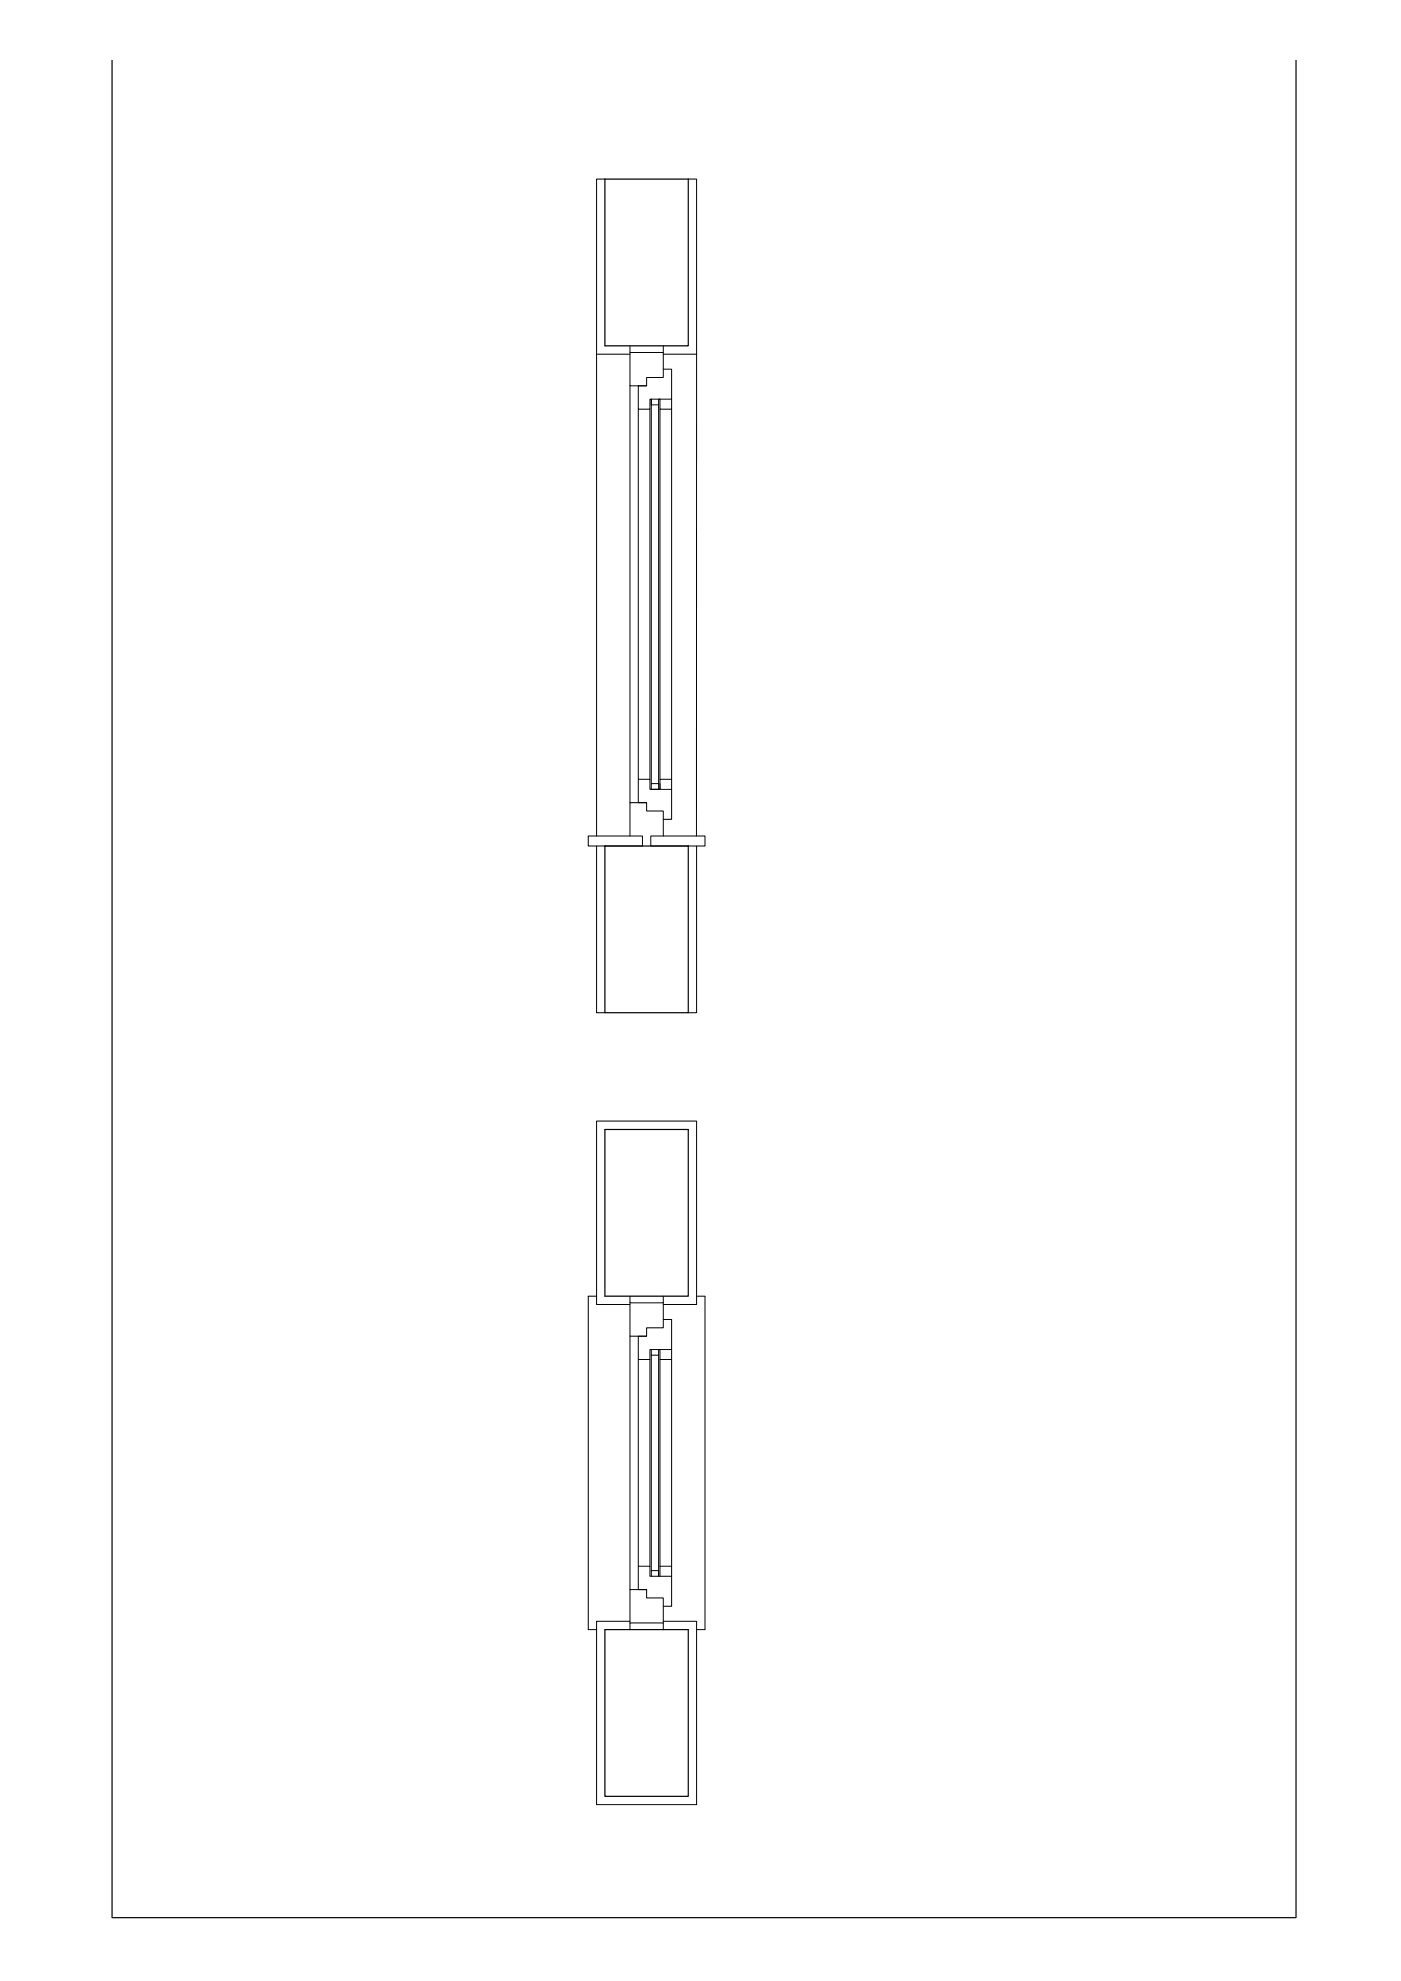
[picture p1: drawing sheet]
<svg xmlns="http://www.w3.org/2000/svg" width="420mm" height="594mm" viewBox="0 0 420 594" stroke-linecap="round" stroke-linejoin="round" font-family="sans-serif">
<!-- layer: Layer1 -->
<path d="M33.6 18.1v557h355.1v-557M181.4 53.7h25v50h-25zM181.4 253.7h25v50h-25zM181.4 338.7h25v50h-25zM181.4 488.7h25v50h-25z" fill="none" stroke="#000" stroke-width=".36"/>
<!-- layer: Layer2 -->
<g fill="none" stroke="#000" stroke-width=".3">
<path d="M178.9 106.2v144.5M188.9 115.7v125M208.9 106.2v144.5M191.4 122.7v111M194.9 122.7v111M197.9 122.7v111M201.4 122.7v111M178.9 388.7h-2.5v100h2.5M208.9 388.7h2.5v100h-2.5M188.9 400.7v76M191.4 407.7v62M194.9 407.7v62"/>
<path d="M197.9 407.7v62M201.4 407.7v62"/>
</g>
<!-- layer: Layer3 -->
<g fill="none" stroke="#000" stroke-width=".3">
<path d="M188.9 105.7v10h5v-2.5h5v-7.5M197.9 119.7v3h3.5v-3M198.9 110.7h2.5v9h-6.5v3h-3.5v-7h2.5M197.9 236.7v-3h3.5v3M176.4 250.7h16.3v3h-16.3zM188.9 250.7v-10h5v2.5h5v7.5M193.9 240.7h-2.5v-7h3.5v3h6.5v9h-2.5M195.2 250.7h16.2v3h-16.2zM188.9 390.7v10h5v-2.5h5v-7.5M198.9 395.7h2.5v9h-6.5v3h-3.5v-7h2.5M197.9 404.7v3h3.5v-3M193.9 476.7h-2.5v-7h3.5v3h6.5v9h-2.5"/>
<path d="M197.9 472.7v-3h3.5v3M188.9 486.7v-10h5v2.5h5v7.5"/>
</g>
<!-- layer: Layer4 -->
<g fill="none" stroke="#000" stroke-width=".3">
<path d="M181.4 53.7h-2.5v52.5h10M206.4 53.7h2.5v52.5h-10M188.9 103.7v2h10v-2M197.9 119.7h-.4v115.3M197.5 121.4h-2.2v-1.7v115.3M197.9 235v1.7h-2.6v-1.7h2.2v1.7M178.9 253.7v50h2.5M208.9 253.7v50h-2.5M188.9 388.7v2h10v-2M188.9 391.2h-10v-55h30v55h-10M195.3 404.7v1.7h2.2M195.3 406.4v64.6"/>
<path d="M197.9 404.7h-.4v68v-1.7h-2.2v1.7M188.9 488.7v-2h10v2M188.9 486.2h-10v55h30v-55h-10"/>
</g>
</svg>
